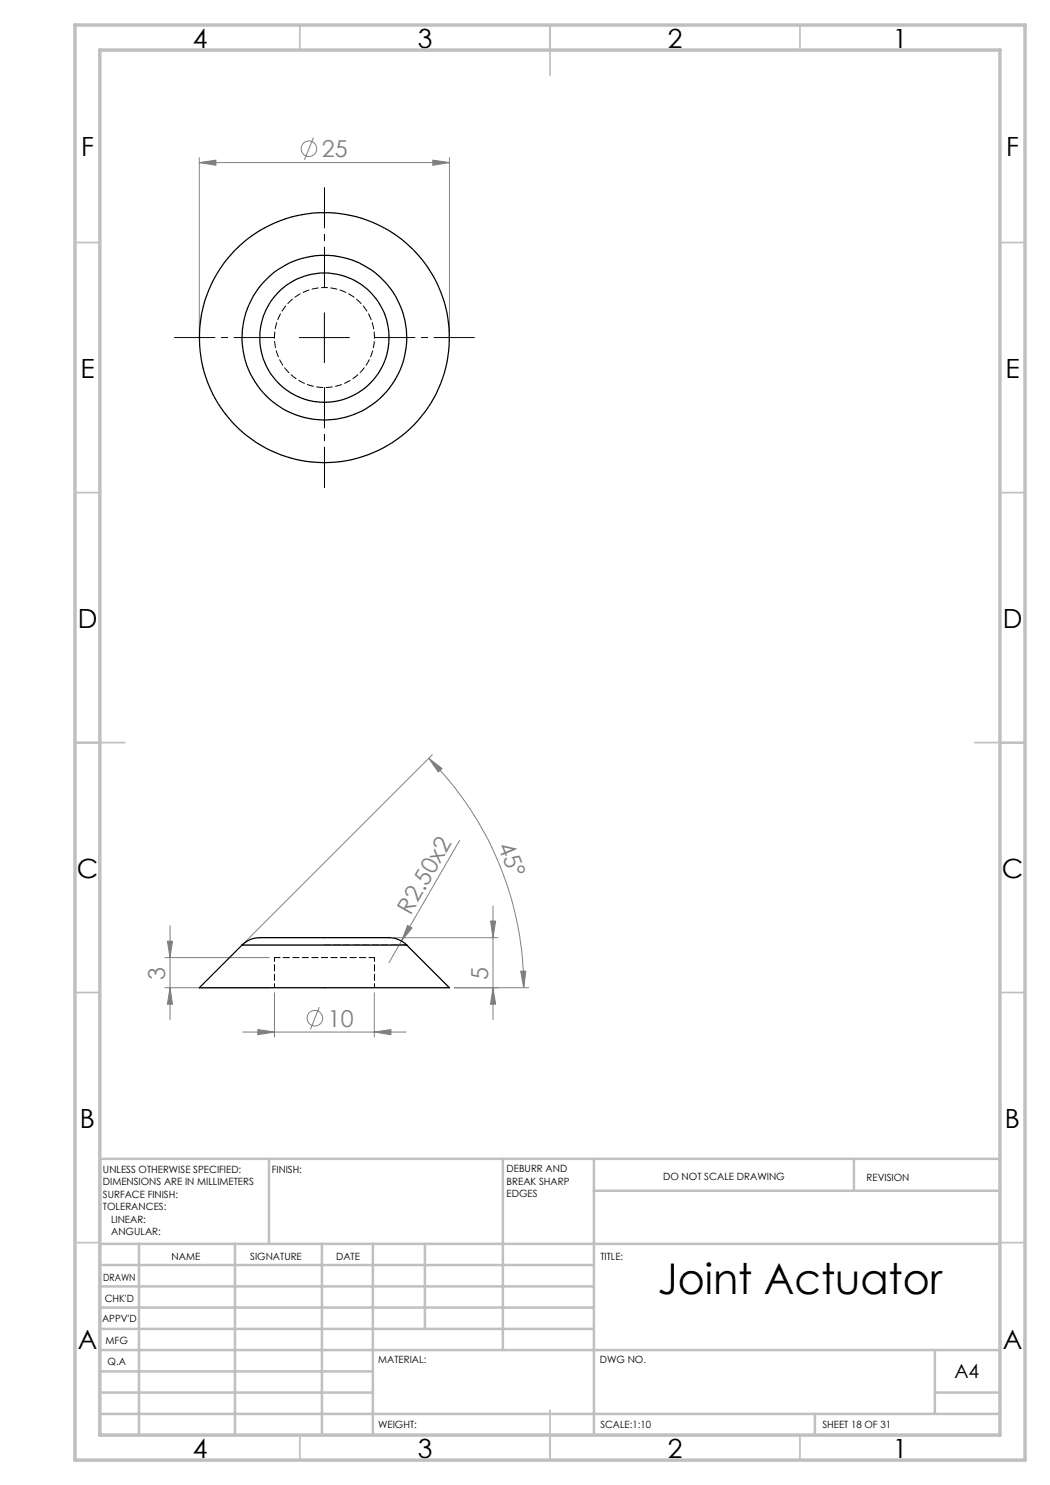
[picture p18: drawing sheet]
<svg xmlns="http://www.w3.org/2000/svg" width="210mm" height="297mm" viewBox="0 0 210 297" stroke-linecap="round" stroke-linejoin="round" font-family="sans-serif">
<defs><g id="words">
<text font-size="8.5" x="131.5" y="258.8">Joint Actuator</text>
<g font-size="5.3">
<text x="38.5" y="9.5">4</text>
<text x="83.5" y="9.5">3</text>
<text x="133.6" y="9.5">2</text>
<text x="178.6" y="9.5">1</text>
<text x="16.2" y="31.3">F</text>
<text x="201.2" y="31.3">F</text>
<text x="16.1" y="75.5">E</text>
<text x="201.1" y="75.5">E</text>
<text x="15.5" y="125.5">D</text>
<text x="200.5" y="125.5">D</text>
<text x="15.4" y="175.5">C</text>
<text x="200.4" y="175.5">C</text>
<text x="16" y="225.5">B</text>
<text x="201" y="225.5">B</text>
<text x="15.5" y="269.8">A</text>
<text x="200.5" y="269.8">A</text>
<text x="38.5" y="291.5">4</text>
<text x="83.5" y="291.5">3</text>
<text x="133.6" y="291.5">2</text>
<text x="178.6" y="291.5">1</text>
</g>
<g font-size="4.7" fill="#808080">
<text x="64.4" y="31.4">25</text>
<text x="99.5" y="169.2" transform="rotate(68 99.5 169.2)">45°</text>
<text x="82.1" y="183.1" transform="rotate(-60 82.1 183.1)">R2.50x2</text>
<text x="33" y="196" transform="rotate(-90 33 196)">3</text>
<text x="97.6" y="196" transform="rotate(-90 97.6 196)">5</text>
<text x="65.6" y="205.3">10</text>
</g>
<text font-size="3.9" x="190.9" y="275.5">A4</text>
<g font-size="2">
<text x="20.6" y="234.6">UNLESS OTHERWISE SPECIFIED:</text>
<text x="20.6" y="237.1">DIMENSIONS ARE IN MILLIMETERS</text>
<text x="20.6" y="239.6">SURFACE FINISH:</text>
<text x="54.4" y="234.6">FINISH:</text>
<text x="101.3" y="234.5">DEBURR AND</text>
<text x="101.3" y="237">BREAK SHARP</text>
<text x="101.3" y="239.5">EDGES</text>
<text x="132.6" y="236">DO NOT SCALE DRAWING</text>
<text x="173.3" y="236.2">REVISION</text>
<text x="20.6" y="242.1">TOLERANCES:</text>
<text x="22.2" y="244.6">LINEAR:</text>
<text x="22.2" y="247.1">ANGULAR:</text>
<text x="34.3" y="252">NAME</text>
<text x="50" y="251.9">SIGNATURE</text>
<text x="67.2" y="251.9">DATE</text>
<text x="120.1" y="251.9">TITLE:</text>
<text x="20.6" y="256.1">DRAWN</text>
<text x="20.9" y="260.3">CHK'D</text>
<text x="20.4" y="264.4">APPV'D</text>
<text x="21.1" y="268.8">MFG</text>
<text x="21.5" y="273">Q.A</text>
<text x="75.6" y="272.5">MATERIAL:</text>
<text x="120" y="272.5">DWG NO.</text>
<text x="75.6" y="285.5">WEIGHT:</text>
<text x="120.1" y="285.6">SCALE:1:10</text>
<text x="164.5" y="285.6">SHEET 18 OF 31</text>
</g>
</g></defs>
<g fill="none" stroke="#808080" stroke-width=".2">
<path d="M39.9 32.5l3.3-.5v1.1zM39.9 31.5v35M39.9 32.5h50M62.7 27.5l-1.8 4.5M86.6 32l3.3 .5-3.3 .6zM89.9 31.5v35M85.8 151.7l2.6 2-.7 .7zM85.8 151.7a65 65 0 0 1 18.9 45.9M86.5 151l-37.4 37.3M91.9 168.1l-11.6 20.1M33 197.6h20.9M33 191.5h20.9"/>
<path d="M33.5 188.2h1l-.5 3.3zM34 185.2v18.7M34 197.6l.5 3.2h-1zM54.9 198.5v8.9M74.9 198.5v8.9M78.8 187.5h20.8M80.3 188.2l-2.5 4.3M81.5 185.1l.9 .5-2.1 2.6zM90.9 197.6h14.9M98.1 184.2h1l-.5 3.3zM98.6 181.2v22.7M98.6 197.6l.5 3.2h-1z"/>
<path d="M104.1 194.2h1.1l-.5 3.4zM48.5 206.4h32.7M51.6 205.9l3.3 .5-3.3 .5zM63.9 201.4l-1.8 4.5M74.9 206.4l3.3-.5v1z"/>
<circle cx="61.8" cy="29.7" r="1.56"/>
<circle cx="63" cy="203.6" r="1.55"/>
</g>
<path d="M64.9 57.5v-20M54.9 67.5h-20M64.9 77.5v20M74.9 67.5h20" fill="none" stroke="#000" stroke-width=".2" stroke-dasharray="15.2 1.3 1.3 1.3" stroke-dashoffset="7.1"/>
<path d="M59.9 67.5h10M64.9 62.5v10" fill="none" stroke="#000" stroke-width=".2"/>
<g fill="none" stroke="#c0c0c0" stroke-width=".35">
<path d="M60 5v5M110 5v10M160 5v5M15 48.5h5M200 48.5h5M15 98.5h5M200 98.5h5M15 148.5h10M195 148.5h10M15 198.5h5M200 198.5h5M15 248.5h5"/>
<path d="M200 248.5h5M60 287v5M110 282v10M160 287v5"/>
</g>
<g fill="none" stroke="#c0c0c0" stroke-width=".5">
<path d="M53.8 231.8v17M100.6 231.8v38.2M118.8 231.8v55.2M118.8 238.2h81.2M170.8 231.8v6.4M200 231.8h-180v55.2M20 248.8h180M20 257.3h98.8M20 253h98.8M27.8 248.8v38.2M47 248.8v38.2M64.4 248.8v38.2"/>
<path d="M74.6 248.8v38.2M85 248.8v17M20 265.8h98.8M20 261.5h98.8M20 278.5h54.6M20 274.3h54.6M20 270h180M187 278.5h13M187 270v12.8M20 282.8h180M163 282.8v4.2"/>
</g>
<path d="M15 5h190v287h-190zM20 10h180v277h-180z" fill="none" stroke="#c0c0c0" stroke-width=".7"/>
<g fill="#808080">
<path d="M81.5 185.1l.9 .5-2.1 2.6z"/>
<path d="M104.1 194.2h1.1l-.5 3.4zM85.8 151.7l2.6 2-.7 .7z"/>
<path d="M74.9 206.4l3.3-.5v1zM51.6 205.9l3.3 .5-3.3 .5z"/>
<path d="M39.9 32.5l3.3-.5v1.1zM86.6 32l3.3 .5-3.3 .6z"/>
<path d="M33.5 188.2h1l-.5 3.3zM34 197.6l.5 3.2h-1zM98.1 184.2h1l-.5 3.3zM98.6 197.6l.5 3.2h-1z"/>
</g>
<g fill="none" stroke="#000" stroke-width=".25">
<path d="M48.4 189a6.3 6.3 0 0 1 4.9-1.5h20.9a17.5 17.5 0 0 1 5.5 .4l1.7 1.1M48.4 189l-8.5 8.6h50l-8.5-8.6M48.4 189h33"/>
<circle cx="64.9" cy="67.5" r="12.9"/>
<circle cx="64.9" cy="67.5" r="16.4"/>
<circle cx="64.9" cy="67.5" r="25"/>
</g>
<path d="M74.9 191.5h-20" fill="none" stroke="#000" stroke-width=".2" stroke-dasharray="1.3 .6" stroke-dashoffset=".2"/>
<path d="M54.9 191.5v6M74.9 197.5v-6" fill="none" stroke="#000" stroke-width=".2" stroke-dasharray="1.3 .6" stroke-dashoffset=".5"/>
<path d="M64.9 189h16.5" fill="none" stroke="#000" stroke-width=".2" stroke-dasharray="1.3 .6"/>
<path d="M64.9 57.5a10 10 0 0 1 8.8 14.8 10 10 0 0 1-17.2 .6 10 10 0 0 1 7.7-15.4h.7" fill="none" stroke="#000" stroke-width=".2" stroke-dasharray="1.3 .6" stroke-dashoffset=".7"/>
<use href="#words"/>
</svg>
